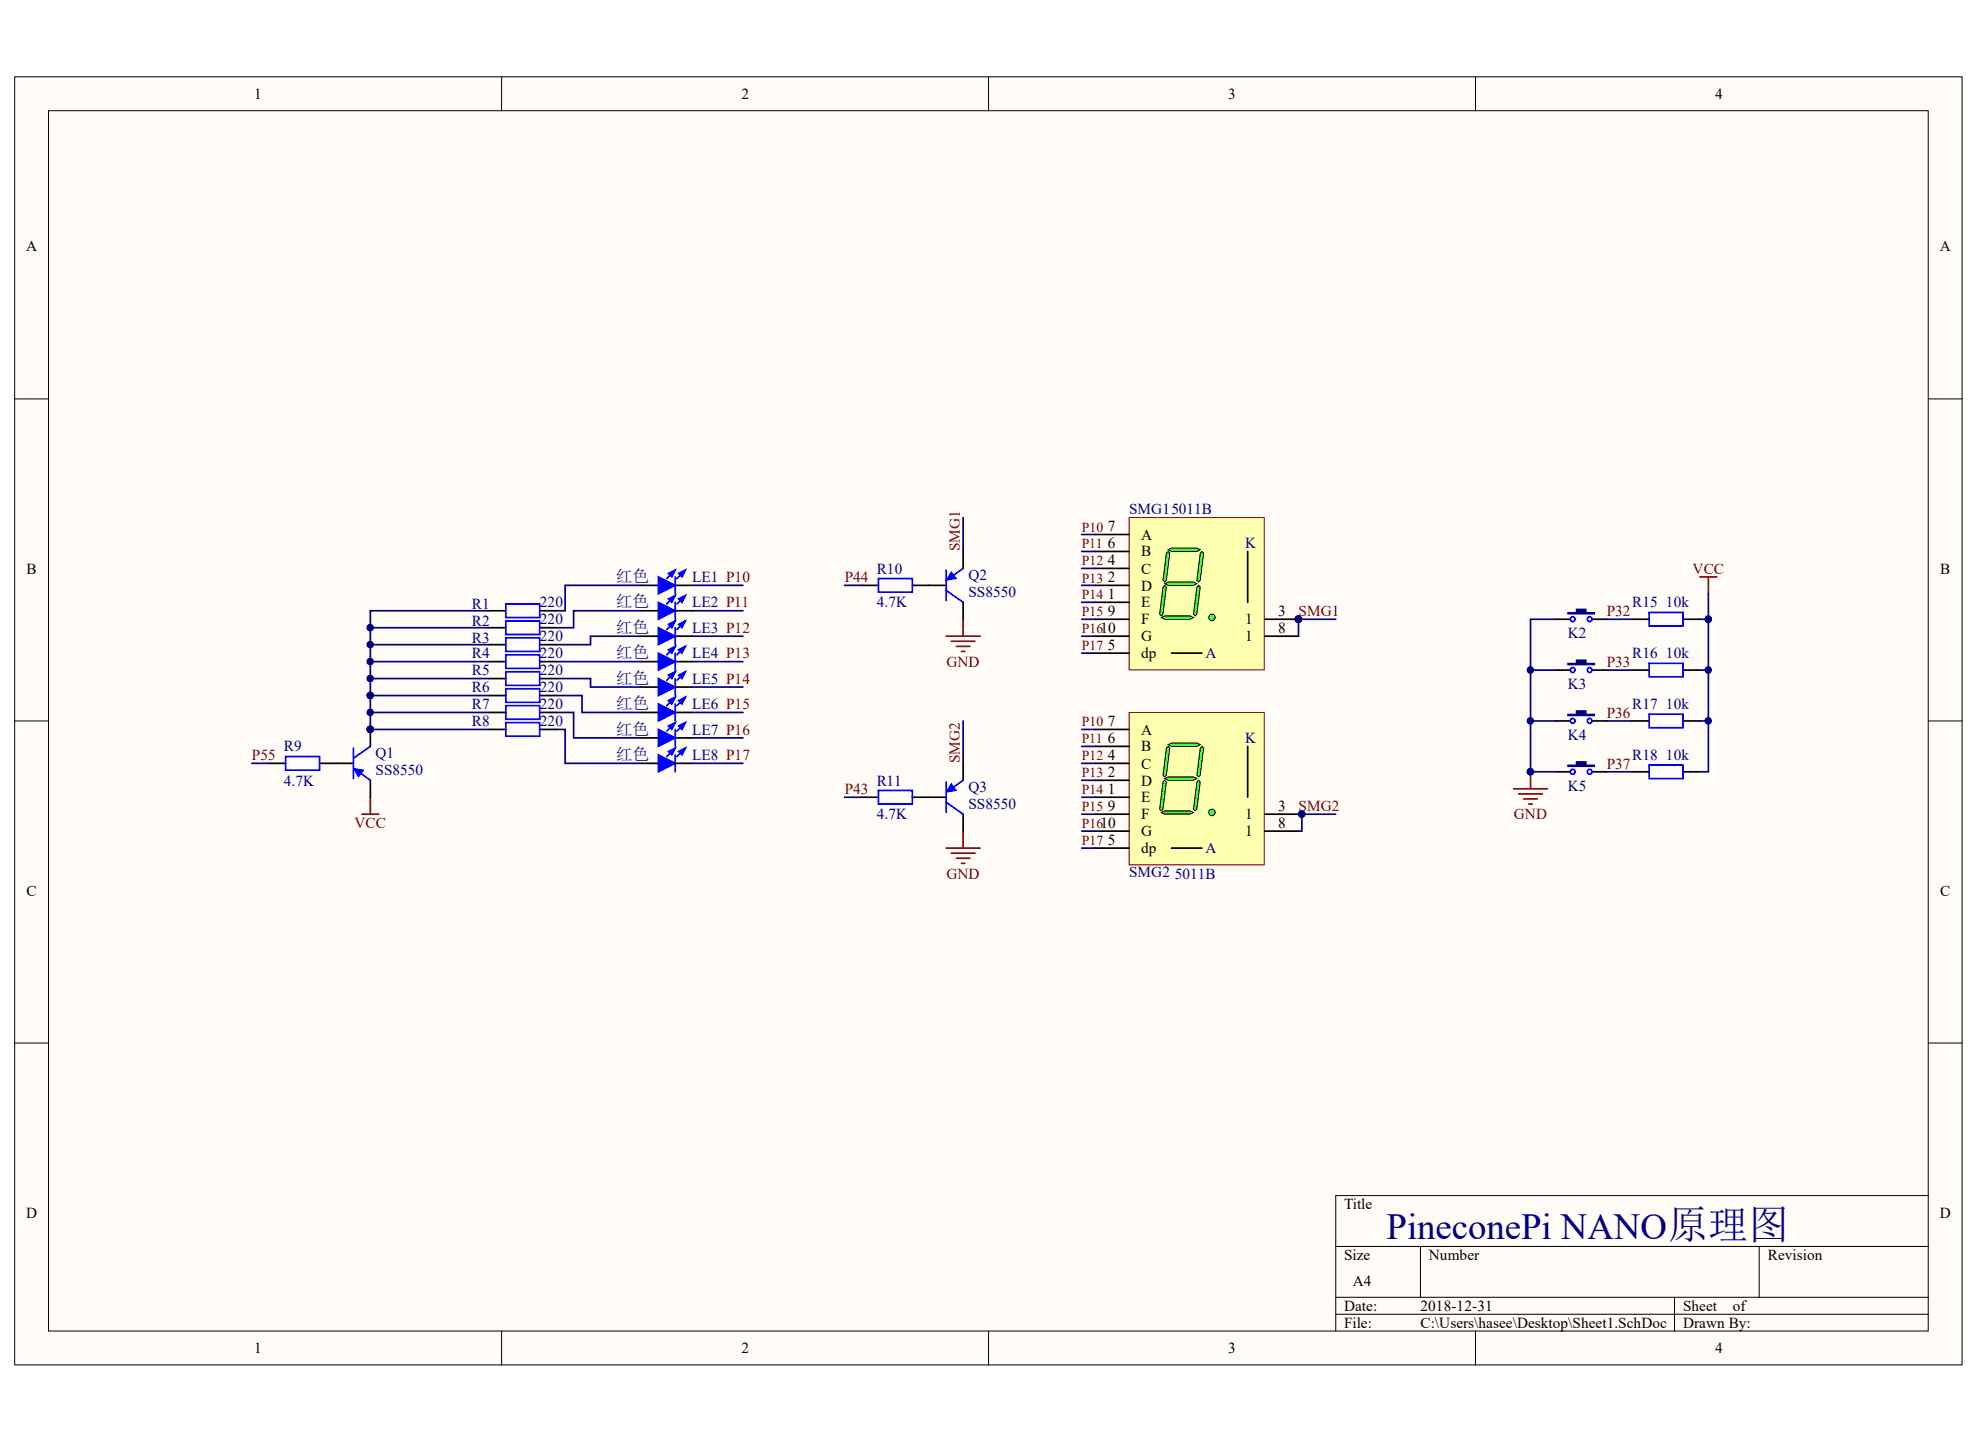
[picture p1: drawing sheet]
<svg xmlns="http://www.w3.org/2000/svg" width="280mm" height="204mm" viewBox="0 0 280 204" stroke-linecap="round" stroke-linejoin="round" font-family="sans-serif">
<defs><g id="words">
<text font-size="5.2" fill="#000080" x="195.6" y="174.8">PineconePi NANO原理图</text>
<g font-size="2.4" fill="#000080">
<text x="86.9" y="82.1">红色</text>
<text x="86.9" y="85.7">红色</text>
<text x="86.9" y="89.3">红色</text>
<text x="86.9" y="92.9">红色</text>
<text x="86.9" y="96.5">红色</text>
<text x="86.9" y="100.1">红色</text>
<text x="86.9" y="103.7">红色</text>
<text x="86.9" y="107.3">红色</text>
</g>
<g font-size="2.2">
<text x="35.9" y="14">1</text>
<text x="104.6" y="14">2</text>
<text x="173.3" y="14">3</text>
<text x="242" y="14">4</text>
<text x="3.7" y="35.5">A</text>
<text x="273.7" y="35.5">A</text>
<text x="156.3" y="74.9">7</text>
<text x="156.3" y="77.3">6</text>
<text x="161" y="76.2">A</text>
<text x="3.8" y="80.9">B</text>
<text x="156.3" y="79.7">4</text>
<text x="156.3" y="82.1">2</text>
<text x="161" y="80.9">C</text>
<text x="161" y="83.3">D</text>
<text x="161" y="78.5">B</text>
<text x="273.7" y="80.9">B</text>
<text x="156.3" y="84.5">1</text>
<text x="156.3" y="86.9">9</text>
<text x="161" y="85.7">E</text>
<text x="161" y="88.1">F</text>
<text x="175.6" y="88.1">1</text>
<text x="180.3" y="86.9">3</text>
<text x="180.3" y="89.3">8</text>
<text x="156.3" y="91.7">5</text>
<text x="161" y="92.9">dp</text>
<text x="161" y="90.5">G</text>
<text x="175.6" y="90.5">1</text>
<text x="156.3" y="102.5">7</text>
<text x="156.3" y="107.3">4</text>
<text x="156.3" y="104.9">6</text>
<text x="161" y="103.7">A</text>
<text x="161" y="106">B</text>
<text x="156.3" y="109.6">2</text>
<text x="156.3" y="112">1</text>
<text x="161" y="108.4">C</text>
<text x="161" y="110.9">D</text>
<text x="161" y="113.2">E</text>
<text x="156.3" y="114.4">9</text>
<text x="156.3" y="119.2">5</text>
<text x="161" y="115.6">F</text>
<text x="161" y="118">G</text>
<text x="175.6" y="115.6">1</text>
<text x="175.6" y="118">1</text>
<text x="180.3" y="114.4">3</text>
<text x="180.3" y="116.8">8</text>
<text x="161" y="120.4">dp</text>
<text x="3.8" y="126.4">C</text>
<text x="273.7" y="126.4">C</text>
<text x="3.7" y="171.8">D</text>
<text x="189.6" y="170.6">Title</text>
<text x="273.7" y="171.8">D</text>
<text x="189.6" y="177.8">Size</text>
<text x="201.6" y="177.8">Number</text>
<text x="249.4" y="177.8">Revision</text>
<text x="189.6" y="185">Date:</text>
<text x="190.8" y="181.4">A4</text>
<text x="200.4" y="185">2018-12-31</text>
<text x="237.4" y="185">Sheet</text>
<text x="244.4" y="185">of</text>
<text x="35.9" y="191">1</text>
<text x="104.6" y="191">2</text>
<text x="173.3" y="191">3</text>
<text x="189.6" y="187.4">File:</text>
<text x="200.4" y="187.4">C:\Users\hasee\Desktop\Sheet1.SchDoc</text>
<text x="237.4" y="187.4">Drawn By:</text>
<text x="242" y="191">4</text>
</g>
<g font-size="2.2" fill="#800000">
<text x="135.4" y="77.8" transform="rotate(-90 135.4 77.8)">SMG1</text>
<text x="119.2" y="82.1">P44</text>
<text x="238.8" y="80.9">VCC</text>
<text x="183.2" y="86.9">SMG1</text>
<text x="226.7" y="86.9">P32</text>
<text x="133.5" y="94.1">GND</text>
<text x="226.7" y="94.1">P33</text>
<text x="226.7" y="101.3">P36</text>
<text x="35.5" y="107.3">P55</text>
<text x="135.4" y="107.7" transform="rotate(-90 135.4 107.7)">SMG2</text>
<text x="119.2" y="112">P43</text>
<text x="226.7" y="108.4">P37</text>
<text x="50" y="116.8">VCC</text>
<text x="183.2" y="114.4">SMG2</text>
<text x="213.6" y="115.6">GND</text>
<text x="133.5" y="124">GND</text>
</g>
<g font-size="2.2" fill="#000080">
<text x="159.3" y="72.6">SMG15011B</text>
<text x="175.6" y="77.3">K</text>
<text x="97.7" y="82.1">LE1 P10</text>
<text x="123.7" y="80.9">R10</text>
<text x="136.6" y="81.9">Q2</text>
<text x="66.6" y="88.4">R2</text>
<text x="66.6" y="86">R1</text>
<text x="76.2" y="88.1">220</text>
<text x="76.2" y="85.7">220</text>
<text x="97.7" y="85.7">LE2 P11</text>
<text x="97.7" y="89.3">LE3 P12</text>
<text x="123.7" y="85.7">4.7K</text>
<text x="136.6" y="84.3">SS8550</text>
<text x="230.3" y="85.7">R15</text>
<text x="235" y="85.7">10k</text>
<text x="66.6" y="90.8">R3</text>
<text x="66.6" y="92.9">R4</text>
<text x="66.6" y="95.3">R5</text>
<text x="76.2" y="90.5">220</text>
<text x="76.2" y="92.9">220</text>
<text x="76.2" y="95.3">220</text>
<text x="97.7" y="92.9">LE4 P13</text>
<text x="170.1" y="92.9">A</text>
<text x="221.2" y="90">K2</text>
<text x="230.3" y="92.9">R16</text>
<text x="235" y="92.9">10k</text>
<text x="66.6" y="97.7">R6</text>
<text x="66.6" y="100.1">R7</text>
<text x="76.2" y="97.7">220</text>
<text x="76.2" y="100.1">220</text>
<text x="97.7" y="96.5">LE5 P14</text>
<text x="97.7" y="100.1">LE6 P15</text>
<text x="221.2" y="97.2">K3</text>
<text x="230.3" y="100.1">R17</text>
<text x="235" y="100.1">10k</text>
<text x="40" y="106">R9</text>
<text x="53" y="107">Q1</text>
<text x="66.6" y="102.5">R8</text>
<text x="76.2" y="102.5">220</text>
<text x="97.7" y="103.7">LE7 P16</text>
<text x="97.7" y="107.3">LE8 P17</text>
<text x="175.6" y="104.9">K</text>
<text x="221.2" y="104.4">K4</text>
<text x="230.3" y="107.3">R18</text>
<text x="235" y="107.3">10k</text>
<text x="40" y="110.9">4.7K</text>
<text x="53" y="109.4">SS8550</text>
<text x="123.7" y="110.9">R11</text>
<text x="136.6" y="111.8">Q3</text>
<text x="221.2" y="111.6">K5</text>
<text x="123.7" y="115.6">4.7K</text>
<text x="136.6" y="114.2">SS8550</text>
<text x="159.3" y="123.8">SMG2</text>
<text x="165.8" y="124">5011B</text>
<text x="170.1" y="120.4">A</text>
</g>
<g font-size="1.9" fill="#800000">
<text x="152.6" y="75">P10</text>
<text x="152.6" y="77.4">P11</text>
<text x="152.6" y="79.8">P12</text>
<text x="152.6" y="82.2">P13</text>
<text x="152.6" y="84.6">P14</text>
<text x="152.6" y="87">P15</text>
<text x="152.6" y="89.4">P1610</text>
<text x="152.6" y="91.7">P17</text>
<text x="152.6" y="102.5">P10</text>
<text x="152.6" y="104.9">P11</text>
<text x="152.6" y="107.3">P12</text>
<text x="152.6" y="109.7">P13</text>
<text x="152.6" y="112.1">P14</text>
<text x="152.6" y="114.5">P15</text>
<text x="152.6" y="116.8">P1610</text>
<text x="152.6" y="119.2">P17</text>
</g>
</g></defs>
<g fill="#fffcf8" stroke="#000" stroke-width=".14">
<path d="M2.1 10.8h274.7v181.8h-274.7z"/>
<path d="M6.8 15.6h265.2v172.2h-265.2z"/>
</g>
<g fill="none" stroke="#000" stroke-width=".14">
<path d="M70.8 10.8v4.8M139.5 10.8v4.8M208.2 10.8v4.8M2.1 56.3h4.7M272.1 56.3h4.8M2.1 101.7h4.7M272.1 101.7h4.8M2.1 147.2h4.7M272.1 147.2h4.8M188.4 175.9h83.7M200.4 175.9v7.2M248.2 175.9v7.2"/>
<path d="M272.1 168.7h-83.7v19.1M70.8 187.8v4.8M139.5 187.8v4.8M188.4 183.1h83.7M188.4 185.5h83.7M208.2 187.8v4.8M236.2 183.1v4.7"/>
</g>
<g fill="none" stroke="#000" stroke-width=".24">
<path d="M69 88.6h2.4M69 91h2.4M69 93.4h2.4M69 95.8h2.4M69 98.1h2.4M69 86.2h2.4M76.1 88.6h2.4M76.1 91h2.4M76.1 93.4h2.4M76.1 95.8h2.4M76.1 98.1h2.4M76.1 86.2h2.4"/>
<path d="M90.5 93.4h2.4M90.5 86.2h2.4M90.5 82.6h2.4M90.5 89.8h2.4M90.5 97h2.4M95.3 93.4h2.3M95.3 86.2h2.3M95.3 82.6h2.3M95.3 89.8h2.3M95.3 97h2.3M37.9 107.7h2.4M45.1 107.7h4.8"/>
<path d="M52.2 102.9v2.4M52.2 110.1v2.4M69 100.5h2.4M69 102.9h2.4M76.1 100.5h2.4M76.1 102.9h2.4M90.5 107.7h2.4M90.5 100.5h2.4M90.5 104.1h2.4M95.3 107.7h2.3M95.3 100.5h2.3M95.3 104.1h2.3"/>
</g>
<g fill="none" stroke="#00f" stroke-width=".24">
<path d="M71.4 87.6h4.7v1.9h-4.7zM71.4 90h4.7v1.9h-4.7zM71.4 92.4h4.7v1.9h-4.7zM71.4 94.8h4.7v1.9h-4.7zM71.4 97.2h4.7v1.9h-4.7zM71.4 99.6h4.7v1.9h-4.7zM71.4 85.2h4.7v1.9h-4.7zM95.3 80.4l-1.2 1.2M95.3 81.4v2.4M95.3 85v2.4M95.3 88.6v2.4M95.3 92.2v2.4"/>
<path d="M95.3 95.8v2.3M95.3 99.3v2.4M95.3 84l-1.2 1.2M95.3 87.6l-1.2 1.2M95.3 91.2l-1.2 1.2M95.3 94.8l-1.2 1.2M95.3 98.4l-1.2 1.2M96.7 80.4l-1.2 1.2M96.7 84l-1.2 1.2M96.7 87.6l-1.2 1.2M96.7 91.2l-1.2 1.2M96.7 94.8l-1.2 1.2"/>
<path d="M96.7 98.4l-1.2 1.2M40.3 106.8h4.8v1.9h-4.8zM49.9 105.6v4.3M50.6 108.9l1.6 1.2M52.2 105.3l-2.3 1.7M71.4 102h4.7v1.9h-4.7zM95.3 102.9v2.4M95.3 106.5v2.4M95.3 102l-1.2 1.2M95.3 105.6l-1.2 1.2M96.7 102l-1.2 1.2M96.7 105.6l-1.2 1.2"/>
</g>
<path d="M51.1 114.9h2.3M52.2 112.5v2.4" fill="none" stroke="#800000" stroke-width=".24"/>
<g fill="none" stroke="#000080" stroke-width=".24">
<path d="M52.2 93.4h16.8M52.2 88.6h16.8M52.2 91h16.8M52.2 95.8h16.8M69 86.2h-16.8v11.9M69 98.1h-16.8v4.8h16.8M78.5 95.8h4.8v1.2h7.2M78.5 98.1h3.6v2.4h8.4M78.5 93.4h12M90.5 86.2h-9.6v2.4h-2.4M90.5 89.8h-7.2v1.2h-4.8M90.5 82.6h-10.8v3.6h-1.2"/>
<path d="M97.6 93.4h7.2M97.6 82.6h7.2M97.6 86.2h7.2M97.6 89.8h7.2M97.6 97h7.2M35.5 107.7h2.4M52.2 100.5h16.8M78.5 100.5h2.4v3.6h9.6M78.5 102.9h1.2v4.8h10.8M97.6 107.7h7.2M97.6 100.5h7.2M97.6 104.1h7.2"/>
</g>
<g fill="#000080" stroke="#000080" stroke-width=".14">
<circle cx="52.2" cy="88.6" r=".46"/>
<circle cx="52.2" cy="91" r=".46"/>
<circle cx="52.2" cy="93.4" r=".46"/>
<circle cx="52.2" cy="95.7" r=".46"/>
<circle cx="52.2" cy="98.1" r=".46"/>
<circle cx="52.2" cy="102.9" r=".46"/>
<circle cx="52.2" cy="100.5" r=".46"/>
</g>
<path d="M49.9 108.4l1.4 .3-.7 .9z" fill="#00f" stroke="#00f" stroke-width=".14"/>
<g fill="#00f" stroke="#00f" stroke-width=".24">
<path d="M92.9 81.4l2.4 1.2-2.4 1.2z"/>
<path d="M94.3 80.9l1-.5-.5 1z"/>
<path d="M95.7 80.9l1-.5-.5 1z"/>
<path d="M92.9 85l2.4 1.2-2.4 1.2z"/>
<path d="M94.3 84.5l1-.5-.5 1z"/>
<path d="M95.7 84.5l1-.5-.5 1z"/>
<path d="M92.9 88.6l2.4 1.2-2.4 1.2z"/>
<path d="M94.3 88.1l1-.5-.5 1z"/>
<path d="M95.7 88.1l1-.5-.5 1z"/>
<path d="M92.9 92.2l2.4 1.2-2.4 1.2z"/>
<path d="M94.3 91.7l1-.5-.5 1z"/>
<path d="M95.7 91.7l1-.5-.5 1z"/>
<path d="M92.9 95.8l2.4 1.2-2.4 1.1z"/>
<path d="M94.3 95.3l1-.5-.5 1z"/>
<path d="M95.7 95.3l1-.5-.5 1z"/>
<path d="M92.9 99.3l2.4 1.2-2.4 1.2z"/>
<path d="M94.3 98.9l1-.5-.5 .9z"/>
<path d="M95.7 98.9l1-.5-.5 .9z"/>
<path d="M92.9 102.9l2.4 1.2-2.4 1.2z"/>
<path d="M94.3 102.5l1-.5-.5 .9z"/>
<path d="M95.7 102.5l1-.5-.5 .9z"/>
<path d="M92.9 106.5l2.4 1.2-2.4 1.2z"/>
<path d="M94.3 106l1-.4-.5 .9z"/>
<path d="M95.7 106l1-.4-.5 .9z"/>
</g>
<path d="M159.3 73h19.1v21.5h-19.1z" fill="#ffffb0" stroke="#800000" stroke-width=".14"/>
<path d="M178.4 87.4h4.8M178.4 89.8h4.8" fill="none" stroke="#000" stroke-width=".24"/>
<circle cx="183.2" cy="87.4" r=".46" fill="#000080" stroke="#000080" stroke-width=".14"/>
<circle cx="171" cy="87.1" r=".46" fill="#0f0" stroke="#000" stroke-width=".14"/>
<g fill="#0f0" stroke="#000" stroke-width=".14">
<path d="M163.8 87.1l.5-.2h3.6l.5 .2-.5 .3h-3.6z" fill-rule="evenodd"/>
<path d="M164.3 82.4l.5-.3h3.6l.4 .3-.4 .2h-3.6z" fill-rule="evenodd"/>
<path d="M164.8 77.6l.5-.3h3.5l.5 .3-.5 .2h-3.5z" fill-rule="evenodd"/>
<path d="M169.6 77.8l.2 .3-.5 3.8-.2 .2-.3-.2 .5-3.8z" fill-rule="evenodd"/>
<path d="M164.8 77.8l.2 .3-.5 3.8-.2 .2-.2-.2 .4-3.8z" fill-rule="evenodd"/>
<path d="M164.3 82.6l.2 .2-.4 3.9-.3 .2-.2-.2 .5-3.9z" fill-rule="evenodd"/>
<path d="M169.1 82.6l.2 .2-.5 3.9-.2 .2-.2-.2 .4-3.9z" fill-rule="evenodd"/>
</g>
<path d="M154.5 75.4h4.8M154.5 77.8h4.8M176 77.8v7.2M154.5 92.2h4.8M154.5 80.2h4.8M154.5 82.6h4.8M154.5 85h4.8M154.5 87.4h4.8M154.5 89.8h4.8M165.3 92.2h4.3" fill="none" stroke="#000" stroke-width=".24"/>
<circle cx="183.2" cy="87.4" r=".46" fill="#000080" stroke="#000080" stroke-width=".14"/>
<path d="M159.3 100.5h19.1v21.5h-19.1z" fill="#ffffb0" stroke="#800000" stroke-width=".14"/>
<path d="M178.4 114.9h4.8M178.4 117.3h4.8" fill="none" stroke="#000" stroke-width=".24"/>
<circle cx="171" cy="114.6" r=".46" fill="#0f0" stroke="#000" stroke-width=".14"/>
<g fill="#0f0" stroke="#000" stroke-width=".14">
<path d="M163.8 114.7l.5-.3h3.6l.5 .3-.5 .2h-3.6z" fill-rule="evenodd"/>
<path d="M164.3 109.9l.5-.3h3.6l.4 .3-.4 .2h-3.6z" fill-rule="evenodd"/>
<path d="M164.8 105.1l.5-.3h3.5l.5 .3-.5 .2h-3.5z" fill-rule="evenodd"/>
<path d="M169.6 105.3l.2 .3-.5 3.8-.2 .2-.3-.2 .5-3.8z" fill-rule="evenodd"/>
<path d="M164.8 105.3l.2 .3-.5 3.8-.2 .2-.2-.2 .4-3.8z" fill-rule="evenodd"/>
<path d="M164.3 110.1l.2 .2-.4 3.9-.3 .2-.2-.2 .5-3.9z" fill-rule="evenodd"/>
<path d="M169.1 110.1l.2 .2-.5 3.9-.2 .2-.2-.2 .4-3.9z" fill-rule="evenodd"/>
</g>
<g fill="none" stroke="#000" stroke-width=".24">
<path d="M135.9 77.8v2.4M121.5 82.6h2.4M128.7 82.6h4.8M135.9 85v2.4M219.5 94.6h2.4M224.3 94.6h2.4M121.5 112.5h2.4M128.7 112.5h4.8M135.9 107.7v2.4M135.9 114.9v2.4M154.5 119.7h4.8M154.5 102.9h4.8"/>
<path d="M154.5 107.7h4.8M154.5 110.1h4.8M154.5 105.3h4.8M154.5 112.5h4.8M154.5 114.9h4.8M154.5 117.3h4.8M165.3 119.7h4.3M176 105.3v7.2"/>
</g>
<path d="M123.9 81.6h4.8v2h-4.8zM133.5 80.4v4.4M133.5 83.3l2.4 1.7M135.9 80.2l-1.7 1.2M123.9 111.5h4.8v2h-4.8zM133.5 110.3v4.4M133.5 113.2l2.4 1.7M135.9 110.1l-1.7 1.2" fill="none" stroke="#00f" stroke-width=".24"/>
<g fill="#000080" stroke="#000080" stroke-width=".14">
<circle cx="183.2" cy="87.4" r=".46"/>
<circle cx="183.6" cy="114.9" r=".46"/>
</g>
<g fill="none" stroke="#000080" stroke-width=".24">
<path d="M135.9 73v4.8M152.6 75.4h1.9M152.6 77.8h1.9M119.2 82.6h2.3M152.6 82.6h1.9M152.6 80.2h1.9M152.6 85h1.9M152.6 87.4h1.9M152.6 89.8h1.9M152.6 92.2h1.9M188.4 87.4h-5.2v2.4M119.2 112.5h2.3"/>
<path d="M135.9 101.7v6M152.6 112.5h1.9M152.6 102.9h1.9M152.6 105.3h1.9M152.6 107.7h1.9M152.6 110.1h1.9M152.6 114.9h1.9M152.6 117.3h1.9M152.6 119.7h1.9M183.2 114.9h.5v2.4h-.5M183.7 114.9h4.7"/>
</g>
<path d="M133.5 89.8h4.8M134.2 90.5h3.3M134.9 91.2h1.9M135.6 91.9h.5M135.9 87.4v2.4M133.5 119.7h4.8M135.9 117.3v2.4M134.2 120.4h3.3M134.9 121.1h1.9M135.6 121.8h.5" fill="none" stroke="#800000" stroke-width=".24"/>
<g fill="#00f" stroke="#00f" stroke-width=".14">
<path d="M134.2 80.7l.7 .9-1.4 .3z"/>
<path d="M134.2 110.6l.7 .9-1.4 .3z"/>
</g>
<g fill="#fff" stroke="#00f" stroke-width=".24">
<circle cx="221.9" cy="94.5" r=".34"/>
<circle cx="224.3" cy="94.5" r=".34"/>
</g>
<g fill="#000080" stroke="#000080" stroke-width=".14">
<path d="M221.2 93.6h3.8v.2h-3.8z"/>
<path d="M222.4 93.1h1.4v.5h-1.4z"/>
</g>
<path d="M219.5 87.4h2.4M224.3 87.4h2.4" fill="none" stroke="#000" stroke-width=".24"/>
<g fill="#fff" stroke="#00f" stroke-width=".24">
<circle cx="221.9" cy="87.4" r=".34"/>
<circle cx="224.3" cy="87.4" r=".34"/>
</g>
<g fill="#000080" stroke="#000080" stroke-width=".14">
<path d="M221.2 86.4h3.8v.2h-3.8z"/>
<path d="M222.4 85.9h1.4v.5h-1.4z"/>
</g>
<path d="M219.5 108.9h2.4M224.3 108.9h2.4" fill="none" stroke="#000" stroke-width=".24"/>
<g fill="#fff" stroke="#00f" stroke-width=".24">
<circle cx="221.9" cy="108.9" r=".34"/>
<circle cx="224.3" cy="108.9" r=".34"/>
</g>
<g fill="#000080" stroke="#000080" stroke-width=".14">
<path d="M221.2 108h3.8v.2h-3.8z"/>
<path d="M222.4 107.5h1.4v.4h-1.4z"/>
</g>
<path d="M219.5 101.7h2.4M224.3 101.7h2.4" fill="none" stroke="#000" stroke-width=".24"/>
<g fill="#fff" stroke="#00f" stroke-width=".24">
<circle cx="221.9" cy="101.7" r=".34"/>
<circle cx="224.3" cy="101.7" r=".34"/>
</g>
<g fill="#000080" stroke="#000080" stroke-width=".14">
<path d="M221.2 100.8h3.8v.2h-3.8z"/>
<path d="M222.4 100.3h1.4v.5h-1.4z"/>
<circle cx="241" cy="94.5" r=".46"/>
<circle cx="241" cy="101.7" r=".46"/>
<circle cx="241" cy="87.4" r=".46"/>
<circle cx="215.9" cy="108.9" r=".46"/>
<circle cx="215.9" cy="101.7" r=".46"/>
<circle cx="215.9" cy="94.5" r=".46"/>
</g>
<path d="M230.3 87.4h2.3M230.3 94.6h2.3M237.4 87.4h2.4M237.4 94.6h2.4M230.3 101.7h2.3M230.3 108.9h2.3M237.4 101.7h2.4M237.4 108.9h2.4" fill="none" stroke="#000" stroke-width=".24"/>
<path d="M232.6 86.4h4.8v1.9h-4.8zM232.6 93.6h4.8v1.9h-4.8zM232.6 100.8h4.8v1.9h-4.8zM232.6 108h4.8v1.9h-4.8z" fill="none" stroke="#00f" stroke-width=".24"/>
<path d="M239.8 81.4h2.4M241 81.4v2.4M213.5 111.3h4.8M214.2 112h3.4M215 112.7h1.9M215.7 113.5h.5M215.9 108.9v2.4" fill="none" stroke="#800000" stroke-width=".24"/>
<path d="M215.9 94.6h3.6M219.5 87.4h-3.6v21.5h3.6M226.7 87.4h3.6M226.7 94.6h3.6M239.8 87.4h1.2v21.5h-1.2M239.8 94.6h1.2M241 83.8v3.6M215.9 101.7h3.6M226.7 101.7h3.6M226.7 108.9h3.6M239.8 101.7h1.2" fill="none" stroke="#000080" stroke-width=".24"/>
<use href="#words"/>
</svg>
